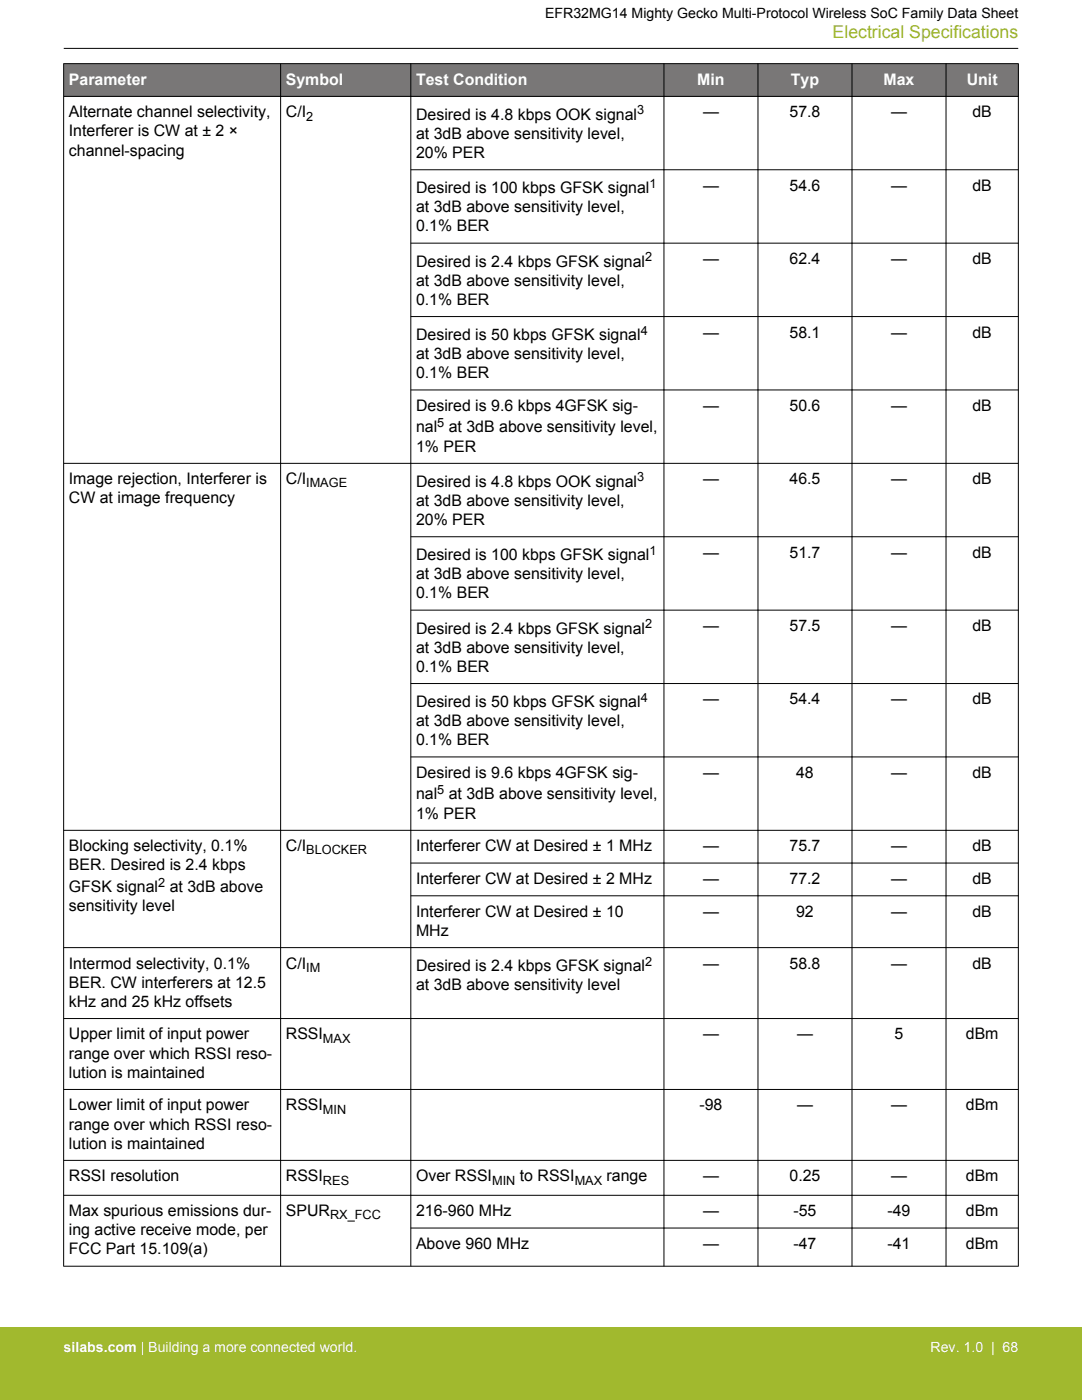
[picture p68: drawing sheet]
<svg xmlns="http://www.w3.org/2000/svg" width="216mm" height="279mm" viewBox="0 0 216 279" stroke-linecap="round" stroke-linejoin="round" font-family="sans-serif">
<defs><g id="words">
<text font-size="3.5" fill="#a1b92e" x="166.1" y="7.5">Electrical Specifications</text>
<g font-size="3.2" fill="#fff">
<text x="13.7" y="16.9">Parameter</text>
<text x="57" y="16.9">Symbol</text>
<text x="83" y="16.9">Test Condition</text>
<text x="139.1" y="16.9">Min</text>
<text x="157.8" y="16.9">Typ</text>
<text x="176.3" y="16.9">Max</text>
<text x="192.9" y="16.9">Unit</text>
</g>
<g font-size="3.2">
<text x="13.7" y="23.4">Alternate channel selectivity,</text>
<text x="57" y="23.4">C/I</text>
<text x="83" y="23.9">Desired is 4.8 kbps OOK signal</text>
<text x="140.3" y="23.4">—</text>
<text x="157.5" y="23.4">57.8</text>
<text x="177.8" y="23.4">—</text>
<text x="194" y="23.4">dB</text>
<text x="13.7" y="27.2">Interferer is CW at ± 2 ×</text>
<text x="83" y="27.7">at 3dB above sensitivity level,</text>
<text x="13.7" y="31">channel-spacing</text>
<text x="83" y="31.5">20% PER</text>
<text x="83" y="38.6">Desired is 100 kbps GFSK signal</text>
<text x="140.3" y="38.1">—</text>
<text x="157.5" y="38.1">54.6</text>
<text x="177.8" y="38.1">—</text>
<text x="194" y="38.1">dB</text>
<text x="83" y="42.4">at 3dB above sensitivity level,</text>
<text x="83" y="46.2">0.1% BER</text>
<text x="83" y="53.2">Desired is 2.4 kbps GFSK signal</text>
<text x="140.3" y="52.7">—</text>
<text x="157.5" y="52.7">62.4</text>
<text x="177.8" y="52.7">—</text>
<text x="194" y="52.7">dB</text>
<text x="83" y="57">at 3dB above sensitivity level,</text>
<text x="83" y="60.8">0.1% BER</text>
<text x="83" y="71.7">at 3dB above sensitivity level,</text>
<text x="83" y="67.9">Desired is 50 kbps GFSK signal</text>
<text x="140.3" y="67.4">—</text>
<text x="157.5" y="67.4">58.1</text>
<text x="177.8" y="67.4">—</text>
<text x="194" y="67.4">dB</text>
<text x="83" y="75.5">0.1% BER</text>
<text x="83" y="82">Desired is 9.6 kbps 4GFSK sig-</text>
<text x="140.3" y="82">—</text>
<text x="157.5" y="82">50.6</text>
<text x="177.8" y="82">—</text>
<text x="194" y="82">dB</text>
<text x="83" y="86.3">nal</text>
<text x="89.5" y="86.3">at 3dB above sensitivity level,</text>
<text x="83" y="90.1">1% PER</text>
<text x="13.7" y="96.7">Image rejection, Interferer is</text>
<text x="13.7" y="100.5">CW at image frequency</text>
<text x="57" y="96.7">C/I</text>
<text x="83" y="101">at 3dB above sensitivity level,</text>
<text x="83" y="97.1">Desired is 4.8 kbps OOK signal</text>
<text x="140.3" y="96.7">—</text>
<text x="157.5" y="96.7">46.5</text>
<text x="177.8" y="96.7">—</text>
<text x="194" y="96.7">dB</text>
<text x="83" y="104.8">20% PER</text>
<text x="83" y="111.8">Desired is 100 kbps GFSK signal</text>
<text x="140.3" y="111.3">—</text>
<text x="157.5" y="111.3">51.7</text>
<text x="177.8" y="111.3">—</text>
<text x="194" y="111.3">dB</text>
<text x="83" y="115.6">at 3dB above sensitivity level,</text>
<text x="83" y="119.4">0.1% BER</text>
<text x="140.3" y="125.9">—</text>
<text x="157.5" y="125.9">57.5</text>
<text x="177.8" y="125.9">—</text>
<text x="194" y="125.9">dB</text>
<text x="83" y="130.3">at 3dB above sensitivity level,</text>
<text x="83" y="126.4">Desired is 2.4 kbps GFSK signal</text>
<text x="83" y="134.1">0.1% BER</text>
<text x="83" y="141.1">Desired is 50 kbps GFSK signal</text>
<text x="140.3" y="140.6">—</text>
<text x="157.5" y="140.6">54.4</text>
<text x="177.8" y="140.6">—</text>
<text x="194" y="140.6">dB</text>
<text x="83" y="144.9">at 3dB above sensitivity level,</text>
<text x="83" y="148.7">0.1% BER</text>
<text x="83" y="155.2">Desired is 9.6 kbps 4GFSK sig-</text>
<text x="140.3" y="155.2">—</text>
<text x="158.9" y="155.2">48</text>
<text x="177.8" y="155.2">—</text>
<text x="194" y="155.2">dB</text>
<text x="83" y="159.5">nal</text>
<text x="89.5" y="159.5">at 3dB above sensitivity level,</text>
<text x="83" y="163.4">1% PER</text>
<text x="13.7" y="169.9">Blocking selectivity, 0.1%</text>
<text x="13.7" y="173.7">BER. Desired is 2.4 kbps</text>
<text x="57" y="169.9">C/I</text>
<text x="83" y="169.9">Interferer CW at Desired ± 1 MHz</text>
<text x="140.3" y="169.9">—</text>
<text x="157.5" y="169.9">75.7</text>
<text x="177.8" y="169.9">—</text>
<text x="194" y="169.9">dB</text>
<text x="13.7" y="178">GFSK signal</text>
<text x="33.9" y="178">at 3dB above</text>
<text x="83" y="176.4">Interferer CW at Desired ± 2 MHz</text>
<text x="140.3" y="176.4">—</text>
<text x="157.5" y="176.4">77.2</text>
<text x="177.8" y="176.4">—</text>
<text x="194" y="176.4">dB</text>
<text x="13.7" y="181.8">sensitivity level</text>
<text x="83" y="183">Interferer CW at Desired ± 10</text>
<text x="140.3" y="183">—</text>
<text x="158.9" y="183">92</text>
<text x="177.8" y="183">—</text>
<text x="194" y="183">dB</text>
<text x="83" y="186.8">MHz</text>
<text x="13.7" y="193.3">Intermod selectivity, 0.1%</text>
<text x="13.7" y="197.1">BER. CW interferers at 12.5</text>
<text x="57" y="193.3">C/I</text>
<text x="83" y="197.6">at 3dB above sensitivity level</text>
<text x="83" y="193.8">Desired is 2.4 kbps GFSK signal</text>
<text x="140.3" y="193.3">—</text>
<text x="157.5" y="193.3">58.8</text>
<text x="177.8" y="193.3">—</text>
<text x="194" y="193.3">dB</text>
<text x="13.7" y="200.9">kHz and 25 kHz offsets</text>
<text x="13.7" y="207.5">Upper limit of input power</text>
<text x="57" y="207.5">RSSI</text>
<text x="140.3" y="207.5">—</text>
<text x="159" y="207.5">—</text>
<text x="178.5" y="207.5">5</text>
<text x="192.7" y="207.5">dBm</text>
<text x="13.7" y="211.3">range over which RSSI reso-</text>
<text x="13.7" y="215.1">lution is maintained</text>
<text x="13.7" y="221.6">Lower limit of input power</text>
<text x="57" y="221.6">RSSI</text>
<text x="139.6" y="221.6">-98</text>
<text x="159" y="221.6">—</text>
<text x="177.8" y="221.6">—</text>
<text x="192.7" y="221.6">dBm</text>
<text x="13.7" y="225.4">range over which RSSI reso-</text>
<text x="13.7" y="229.2">lution is maintained</text>
<text x="13.7" y="235.8">RSSI resolution</text>
<text x="57" y="235.8">RSSI</text>
<text x="83" y="235.8">Over RSSI</text>
<text x="103.7" y="235.8">to RSSI</text>
<text x="121.1" y="235.8">range</text>
<text x="140.3" y="235.8">—</text>
<text x="157.5" y="235.8">0.25</text>
<text x="177.8" y="235.8">—</text>
<text x="192.7" y="235.8">dBm</text>
<text x="13.7" y="242.7">Max spurious emissions dur-</text>
<text x="57" y="242.7">SPUR</text>
<text x="83" y="242.7">216-960 MHz</text>
<text x="140.3" y="242.7">—</text>
<text x="158.3" y="242.7">-55</text>
<text x="177.1" y="242.7">-49</text>
<text x="192.7" y="242.7">dBm</text>
<text x="13.7" y="246.5">ing active receive mode, per</text>
<text x="13.7" y="250.3">FCC Part 15.109(a)</text>
<text x="83" y="249.3">Above 960 MHz</text>
<text x="140.3" y="249.3">—</text>
<text x="158.3" y="249.3">-47</text>
<text x="177.1" y="249.3">-41</text>
<text x="192.7" y="249.3">dBm</text>
</g>
<text font-size="2.8" x="108.8" y="3.5">EFR32MG14 Mighty Gecko Multi-Protocol Wireless SoC Family Data Sheet</text>
<g font-size="2.8" fill="#fff">
<text x="12.7" y="269.9">silabs.com | Building a more connected world.</text>
<text x="185.7" y="269.9">Rev. 1.0 | 68</text>
</g>
<g font-size="2.5">
<text x="127.1" y="22.9">3</text>
<text x="61.1" y="24">2</text>
<text x="129.6" y="37.5">1</text>
<text x="128.7" y="52.1">2</text>
<text x="127.8" y="66.8">4</text>
<text x="87.3" y="85.3">5</text>
<text x="61.1" y="97.3">IMAGE</text>
<text x="127.1" y="96.1">3</text>
<text x="129.6" y="110.7">1</text>
<text x="128.7" y="125.4">2</text>
<text x="127.8" y="140">4</text>
<text x="87.3" y="158.5">5</text>
<text x="61.1" y="170.5">BLOCKER</text>
<text x="31.6" y="176.9">2</text>
<text x="61.1" y="193.9">IM</text>
<text x="128.7" y="192.7">2</text>
<text x="64.5" y="208.1">MAX</text>
<text x="64.4" y="222.2">MIN</text>
<text x="64.5" y="236.4">RES</text>
<text x="98.2" y="236.4">MIN</text>
<text x="114.7" y="236.4">MAX</text>
<text x="65.9" y="243.4">RX_FCC</text>
</g>
</g></defs>
<g fill="#797777">
<path d="M12.7 12.7h190.5v6.5h-190.5z" fill-rule="evenodd"/>
<path d="M12.7 12.7h190.5v6.5h-190.5z" fill-rule="evenodd"/>
</g>
<g fill="none" stroke="#000" stroke-width=".2">
<path d="M12.7 12.7h190.5M12.7 19.2h190.5M12.7 12.7v240M12.7 9.7h190.5M56 12.7v240M82 12.7v240M132.5 12.7v240M151.2 12.7v240M170 12.7v240M188.8 12.7v240M203.2 12.7v240M81.9 33.9h121.3"/>
<path d="M81.9 48.5h121.3M81.9 63.2h121.3M81.9 77.8h121.3M12.7 92.5h190.5M81.9 107.1h121.3M81.9 121.8h121.3M81.9 136.4h121.3M81.9 151.1h121.3M81.9 172.2h121.3M81.9 178.8h121.3M203.2 165.7h-190.5M12.7 189.1h190.5"/>
<path d="M12.7 203.3h190.5M12.7 217.4h190.5M12.7 231.6h190.5M12.7 238.5h190.5M12.7 252.7h190.5M81.9 245.1h121.3"/>
</g>
<path d="M0 264.9h215.9v14.5h-215.9z" fill="#a1b92e"/>
<use href="#words"/>
</svg>
